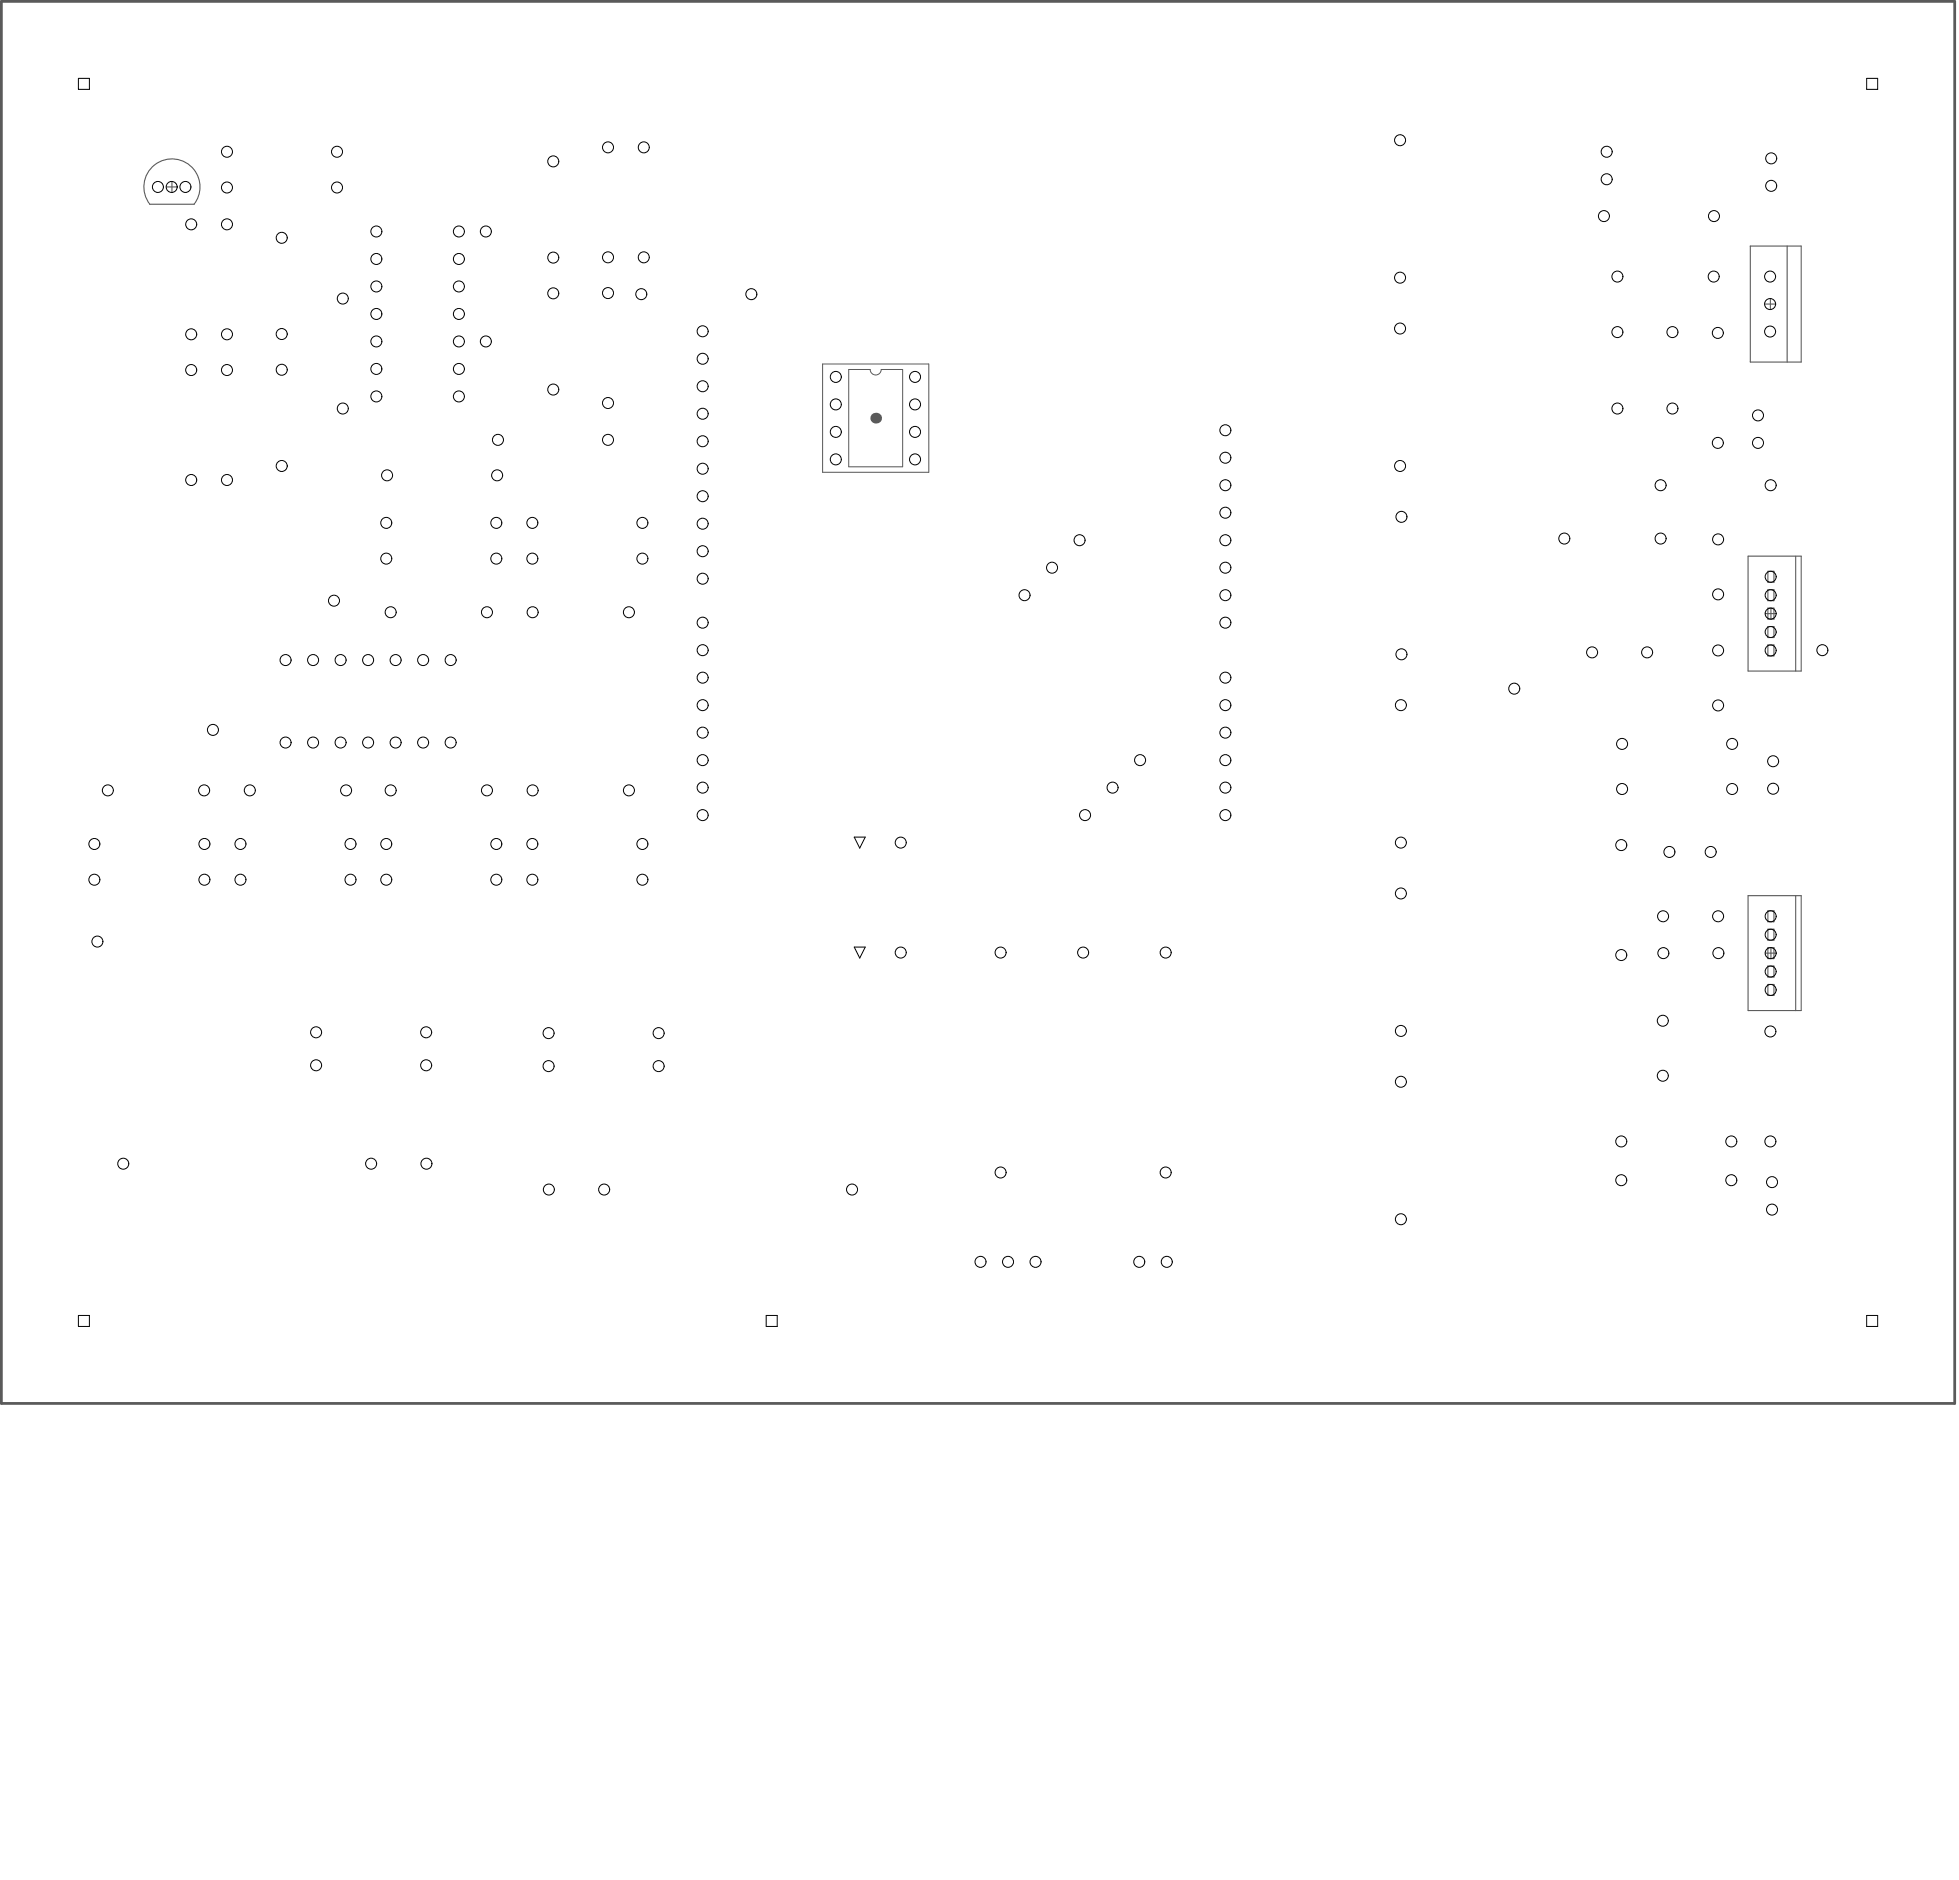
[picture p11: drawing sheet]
<svg xmlns="http://www.w3.org/2000/svg" width="1665mm" height="1597mm" viewBox="0 0 1665 1597" stroke-linecap="round" stroke-linejoin="round" font-family="sans-serif">
<path d="M141 159h10M146 154v9M1500 258h9M1504 254v9M1505 517v9M1500 521h10M1500 810h10M1505 805v9" fill="none" stroke="#5a5a5a" stroke-width=".94"/>
<path d="M1 1h1660v1191h-1660z" fill="none" stroke="#5a5a5a" stroke-width="2.3"/>
<path d="M699 309h90v92h-90z" fill="none" stroke="#5a5a5a" stroke-width=".85"/>
<circle cx="744" cy="355" r="5" fill="#5a5a5a"/>
<g fill="none" stroke="#5a5a5a" stroke-width=".94">
<path d="M165 173a24 24 0 0 0-3-32 24 24 0 0 0-32 0 24 24 0 0 0-3 32l38 1M1487 209h44v99h-44zM1519 209v99M1486 472h45v98h-45zM1526 472v98M1502 485h6v10h-6zM1502 501h6v9h-6zM1502 517h6v9h-6zM1502 532h6v10h-6zM1502 548h6v9h-6zM1486 761h45v97h-45zM1502 774h6v9h-6z"/>
<path d="M1526 761v97M1502 789h6v10h-6zM1502 805h6v9h-6zM1502 821h6v9h-6zM1502 836h6v10h-6z"/>
</g>
<path d="M721 314h18a5 5 0 0 0 5 5 5 5 0 0 0 5-5h18v83h-46z" fill="none" stroke="#5a5a5a" stroke-width=".85"/>
<g fill="none" stroke="#000" stroke-width=".85">
<path d="M67 67h9v9h-9zM1586 67h10v9h-10zM726 711h9l-4 9zM726 805h9l-4 9zM67 1117h9v10h-9zM651 1117h9v10h-9zM1586 1117h10v10h-10z"/>
<circle cx="1190" cy="119" r="5"/>
<circle cx="193" cy="129" r="5"/>
<circle cx="286" cy="129" r="5"/>
<circle cx="470" cy="137" r="5"/>
<circle cx="517" cy="125" r="5"/>
<circle cx="547" cy="125" r="5"/>
<circle cx="1365" cy="129" r="5"/>
<circle cx="1505" cy="135" r="5"/>
<circle cx="134" cy="159" r="5"/>
<circle cx="146" cy="159" r="5"/>
<circle cx="158" cy="159" r="5"/>
<circle cx="193" cy="159" r="5"/>
<circle cx="286" cy="159" r="5"/>
<circle cx="1365" cy="152" r="5"/>
<circle cx="1505" cy="158" r="5"/>
<circle cx="162" cy="191" r="5"/>
<circle cx="193" cy="191" r="5"/>
<circle cx="320" cy="197" r="5"/>
<circle cx="390" cy="197" r="5"/>
<circle cx="413" cy="197" r="5"/>
<circle cx="1363" cy="184" r="5"/>
<circle cx="1457" cy="184" r="5"/>
<circle cx="239" cy="202" r="5"/>
<circle cx="320" cy="220" r="5"/>
<circle cx="390" cy="220" r="5"/>
<circle cx="470" cy="219" r="5"/>
<circle cx="517" cy="219" r="5"/>
<circle cx="547" cy="219" r="5"/>
<circle cx="1190" cy="236" r="5"/>
<circle cx="1374" cy="235" r="5"/>
<circle cx="1456" cy="235" r="5"/>
<circle cx="1504" cy="235" r="5"/>
<circle cx="291" cy="254" r="5"/>
<circle cx="320" cy="243" r="5"/>
<circle cx="390" cy="243" r="5"/>
<circle cx="470" cy="249" r="5"/>
<circle cx="517" cy="249" r="5"/>
<circle cx="545" cy="250" r="5"/>
<circle cx="638" cy="250" r="5"/>
<circle cx="1504" cy="258" r="5"/>
<circle cx="320" cy="267" r="5"/>
<circle cx="390" cy="267" r="5"/>
<circle cx="1190" cy="279" r="5"/>
<circle cx="162" cy="284" r="5"/>
<circle cx="193" cy="284" r="5"/>
<circle cx="239" cy="284" r="5"/>
<circle cx="320" cy="290" r="5"/>
<circle cx="390" cy="290" r="5"/>
<circle cx="413" cy="290" r="5"/>
<circle cx="597" cy="281" r="5"/>
<circle cx="1374" cy="282" r="5"/>
<circle cx="1421" cy="282" r="5"/>
<circle cx="1460" cy="283" r="5"/>
<circle cx="1504" cy="282" r="5"/>
<circle cx="162" cy="314" r="5"/>
<circle cx="193" cy="314" r="5"/>
<circle cx="239" cy="314" r="5"/>
<circle cx="320" cy="313" r="5"/>
<circle cx="390" cy="313" r="5"/>
<circle cx="597" cy="305" r="5"/>
<circle cx="320" cy="337" r="5"/>
<circle cx="390" cy="337" r="5"/>
<circle cx="470" cy="331" r="5"/>
<circle cx="597" cy="328" r="5"/>
<circle cx="710" cy="320" r="5"/>
<circle cx="778" cy="320" r="5"/>
<circle cx="291" cy="347" r="5"/>
<circle cx="517" cy="342" r="5"/>
<circle cx="597" cy="351" r="5"/>
<circle cx="710" cy="344" r="5"/>
<circle cx="778" cy="344" r="5"/>
<circle cx="1374" cy="347" r="5"/>
<circle cx="1421" cy="347" r="5"/>
<circle cx="1494" cy="353" r="5"/>
<circle cx="423" cy="374" r="5"/>
<circle cx="517" cy="374" r="5"/>
<circle cx="597" cy="375" r="5"/>
<circle cx="710" cy="367" r="5"/>
<circle cx="778" cy="367" r="5"/>
<circle cx="1041" cy="365" r="5"/>
<circle cx="1460" cy="376" r="5"/>
<circle cx="1494" cy="376" r="5"/>
<circle cx="239" cy="396" r="5"/>
<circle cx="597" cy="398" r="5"/>
<circle cx="710" cy="390" r="5"/>
<circle cx="778" cy="390" r="5"/>
<circle cx="1041" cy="389" r="5"/>
<circle cx="1190" cy="396" r="5"/>
<circle cx="162" cy="408" r="5"/>
<circle cx="193" cy="408" r="5"/>
<circle cx="329" cy="404" r="5"/>
<circle cx="422" cy="404" r="5"/>
<circle cx="1041" cy="412" r="5"/>
<circle cx="1411" cy="412" r="5"/>
<circle cx="1505" cy="412" r="5"/>
<circle cx="597" cy="422" r="5"/>
<circle cx="1041" cy="436" r="5"/>
<circle cx="1191" cy="439" r="5"/>
<circle cx="328" cy="444" r="5"/>
<circle cx="422" cy="444" r="5"/>
<circle cx="452" cy="444" r="5"/>
<circle cx="546" cy="444" r="5"/>
<circle cx="597" cy="445" r="5"/>
<circle cx="917" cy="459" r="5"/>
<circle cx="1041" cy="459" r="5"/>
<circle cx="1329" cy="457" r="5"/>
<circle cx="1411" cy="457" r="5"/>
<circle cx="1460" cy="458" r="5"/>
<circle cx="328" cy="475" r="5"/>
<circle cx="422" cy="475" r="5"/>
<circle cx="452" cy="475" r="5"/>
<circle cx="546" cy="475" r="5"/>
<circle cx="597" cy="468" r="5"/>
<circle cx="597" cy="492" r="5"/>
<circle cx="894" cy="482" r="5"/>
<circle cx="1041" cy="482" r="5"/>
<circle cx="1505" cy="490" r="5"/>
<circle cx="284" cy="510" r="5"/>
<circle cx="871" cy="506" r="5"/>
<circle cx="1041" cy="506" r="5"/>
<circle cx="1460" cy="505" r="5"/>
<circle cx="1505" cy="506" r="5"/>
<circle cx="332" cy="520" r="5"/>
<circle cx="414" cy="520" r="5"/>
<circle cx="453" cy="520" r="5"/>
<circle cx="534" cy="520" r="5"/>
<circle cx="597" cy="529" r="5"/>
<circle cx="1041" cy="529" r="5"/>
<circle cx="1505" cy="521" r="5"/>
<circle cx="1505" cy="537" r="5"/>
<circle cx="597" cy="552" r="5"/>
<circle cx="1191" cy="556" r="5"/>
<circle cx="1353" cy="554" r="5"/>
<circle cx="1400" cy="554" r="5"/>
<circle cx="1460" cy="553" r="5"/>
<circle cx="1505" cy="553" r="5"/>
<circle cx="1549" cy="552" r="5"/>
<circle cx="243" cy="561" r="5"/>
<circle cx="266" cy="561" r="5"/>
<circle cx="289" cy="561" r="5"/>
<circle cx="313" cy="561" r="5"/>
<circle cx="336" cy="561" r="5"/>
<circle cx="360" cy="561" r="5"/>
<circle cx="383" cy="561" r="5"/>
<circle cx="597" cy="576" r="5"/>
<circle cx="1041" cy="576" r="5"/>
<circle cx="597" cy="599" r="5"/>
<circle cx="1041" cy="599" r="5"/>
<circle cx="1190" cy="599" r="5"/>
<circle cx="1287" cy="585" r="5"/>
<circle cx="1460" cy="599" r="5"/>
<circle cx="181" cy="620" r="5"/>
<circle cx="243" cy="631" r="5"/>
<circle cx="266" cy="631" r="5"/>
<circle cx="289" cy="631" r="5"/>
<circle cx="313" cy="631" r="5"/>
<circle cx="336" cy="631" r="5"/>
<circle cx="360" cy="631" r="5"/>
<circle cx="383" cy="631" r="5"/>
<circle cx="597" cy="622" r="5"/>
<circle cx="1041" cy="622" r="5"/>
<circle cx="1378" cy="632" r="5"/>
<circle cx="1472" cy="632" r="5"/>
<circle cx="597" cy="646" r="5"/>
<circle cx="969" cy="646" r="5"/>
<circle cx="1041" cy="646" r="5"/>
<circle cx="1507" cy="647" r="5"/>
<circle cx="92" cy="671" r="5"/>
<circle cx="173" cy="671" r="5"/>
<circle cx="212" cy="671" r="5"/>
<circle cx="294" cy="671" r="5"/>
<circle cx="332" cy="671" r="5"/>
<circle cx="414" cy="671" r="5"/>
<circle cx="453" cy="671" r="5"/>
<circle cx="534" cy="671" r="5"/>
<circle cx="597" cy="669" r="5"/>
<circle cx="945" cy="669" r="5"/>
<circle cx="1041" cy="669" r="5"/>
<circle cx="1378" cy="670" r="5"/>
<circle cx="1472" cy="670" r="5"/>
<circle cx="1507" cy="670" r="5"/>
<circle cx="597" cy="692" r="5"/>
<circle cx="922" cy="692" r="5"/>
<circle cx="1041" cy="692" r="5"/>
<circle cx="80" cy="717" r="5"/>
<circle cx="174" cy="717" r="5"/>
<circle cx="204" cy="717" r="5"/>
<circle cx="298" cy="717" r="5"/>
<circle cx="328" cy="717" r="5"/>
<circle cx="422" cy="717" r="5"/>
<circle cx="452" cy="717" r="5"/>
<circle cx="546" cy="717" r="5"/>
<circle cx="765" cy="716" r="5"/>
<circle cx="1190" cy="716" r="5"/>
<circle cx="1378" cy="718" r="5"/>
<circle cx="1419" cy="724" r="5"/>
<circle cx="1454" cy="724" r="5"/>
<circle cx="80" cy="747" r="5"/>
<circle cx="174" cy="747" r="5"/>
<circle cx="204" cy="747" r="5"/>
<circle cx="298" cy="747" r="5"/>
<circle cx="328" cy="747" r="5"/>
<circle cx="422" cy="747" r="5"/>
<circle cx="452" cy="747" r="5"/>
<circle cx="546" cy="747" r="5"/>
<circle cx="1190" cy="759" r="5"/>
<circle cx="1413" cy="778" r="5"/>
<circle cx="1460" cy="778" r="5"/>
<circle cx="1505" cy="778" r="5"/>
<circle cx="83" cy="800" r="5"/>
<circle cx="1505" cy="794" r="5"/>
<circle cx="765" cy="809" r="5"/>
<circle cx="850" cy="809" r="5"/>
<circle cx="920" cy="809" r="5"/>
<circle cx="991" cy="809" r="5"/>
<circle cx="1378" cy="811" r="5"/>
<circle cx="1414" cy="810" r="5"/>
<circle cx="1460" cy="810" r="5"/>
<circle cx="1505" cy="810" r="5"/>
<circle cx="1505" cy="825" r="5"/>
<circle cx="1505" cy="841" r="5"/>
<circle cx="269" cy="877" r="5"/>
<circle cx="362" cy="877" r="5"/>
<circle cx="466" cy="878" r="5"/>
<circle cx="560" cy="878" r="5"/>
<circle cx="1190" cy="876" r="5"/>
<circle cx="1413" cy="867" r="5"/>
<circle cx="1504" cy="876" r="5"/>
<circle cx="269" cy="905" r="5"/>
<circle cx="362" cy="905" r="5"/>
<circle cx="466" cy="906" r="5"/>
<circle cx="560" cy="906" r="5"/>
<circle cx="1190" cy="919" r="5"/>
<circle cx="1413" cy="914" r="5"/>
<circle cx="1378" cy="970" r="5"/>
<circle cx="1471" cy="970" r="5"/>
<circle cx="1504" cy="970" r="5"/>
<circle cx="105" cy="989" r="5"/>
<circle cx="315" cy="989" r="5"/>
<circle cx="362" cy="989" r="5"/>
<circle cx="850" cy="996" r="5"/>
<circle cx="991" cy="996" r="5"/>
<circle cx="466" cy="1010" r="5"/>
<circle cx="513" cy="1010" r="5"/>
<circle cx="724" cy="1010" r="5"/>
<circle cx="1378" cy="1003" r="5"/>
<circle cx="1471" cy="1003" r="5"/>
<circle cx="1506" cy="1004" r="5"/>
<circle cx="1190" cy="1036" r="5"/>
<circle cx="1506" cy="1028" r="5"/>
<circle cx="833" cy="1072" r="5"/>
<circle cx="857" cy="1072" r="5"/>
<circle cx="880" cy="1072" r="5"/>
<circle cx="968" cy="1072" r="5"/>
<circle cx="992" cy="1072" r="5"/>
</g>
</svg>
